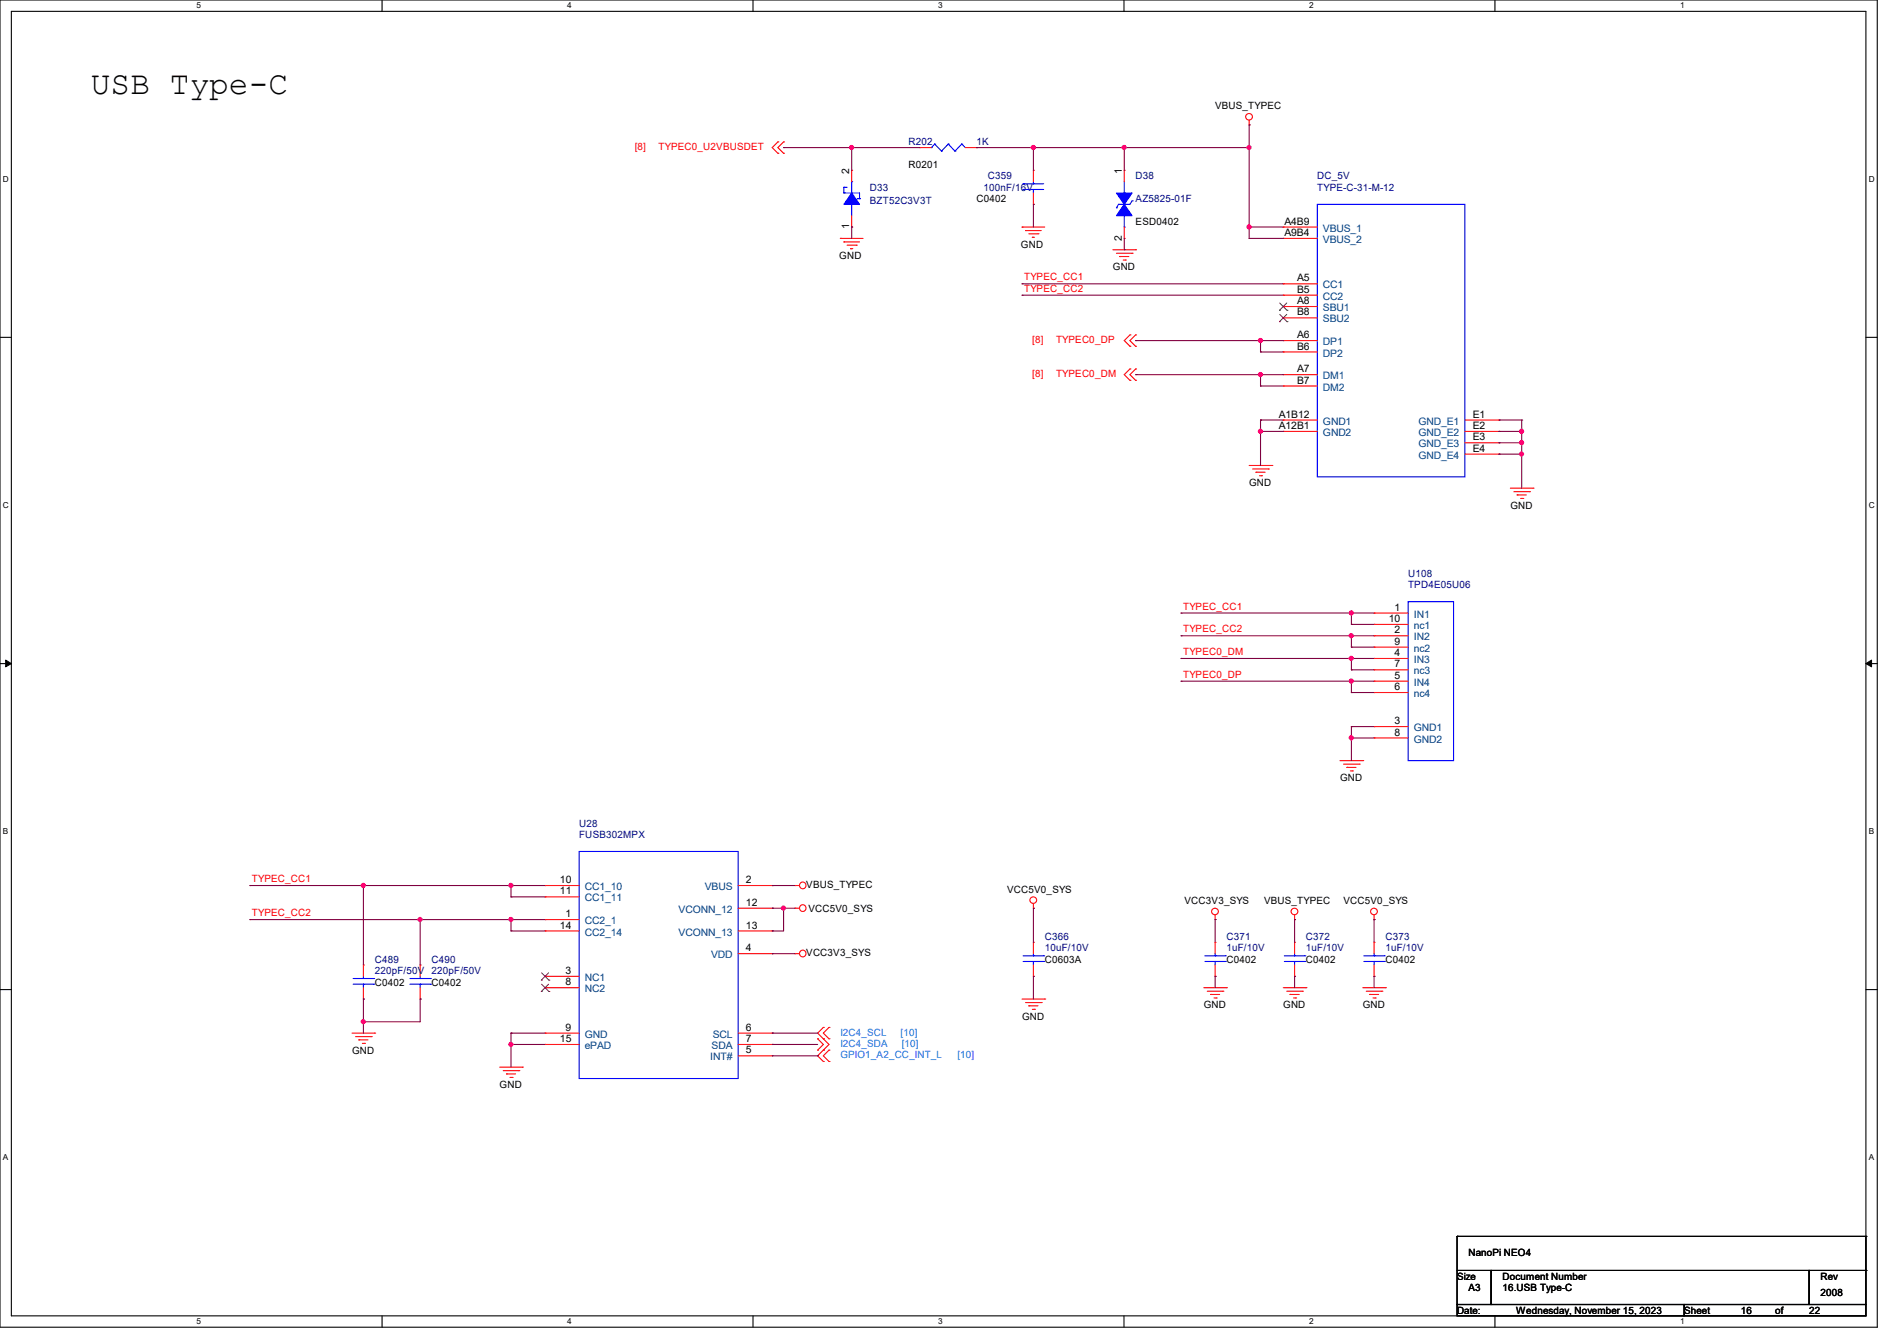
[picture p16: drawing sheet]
<svg xmlns="http://www.w3.org/2000/svg" width="297mm" height="210mm" viewBox="0 0 297 210" stroke-linecap="round" stroke-linejoin="round" font-family="sans-serif">
<defs><g id="words">
<text font-size="5.1" x="14.2" y="14.8">USB Type-C</text>
<g font-size="1.6">
<text x="190.2" y="17.1">VBUS_TYPEC</text>
<text x="133" y="27.2" transform="rotate(-90 133 27.2)">2</text>
<text x="142.2" y="26.3">R0201</text>
<text x="175.6" y="27.2" transform="rotate(-90 175.6 27.2)">1</text>
<text x="133" y="35.9" transform="rotate(-90 133 35.9)">1</text>
<text x="152.9" y="31.7">C0402</text>
<text x="177.8" y="35.2">ESD0402</text>
<text x="201.1" y="35.2">A4B9</text>
<text x="131.4" y="40.6">GND</text>
<text x="159.8" y="38.8">GND</text>
<text x="175.6" y="37.7" transform="rotate(-90 175.6 37.7)">2</text>
<text x="201.1" y="37">A9B4</text>
<text x="174.2" y="42.3">GND</text>
<text x="203.1" y="44.1">A5</text>
<text x="203.1" y="47.6">A8</text>
<text x="203.1" y="45.8">B5</text>
<text x="203.1" y="53">A6</text>
<text x="203.1" y="49.4">B8</text>
<text x="203.1" y="58.3">A7</text>
<text x="203.1" y="54.7">B6</text>
<text x="200.2" y="65.4">A1B12</text>
<text x="203.1" y="60.1">B7</text>
<text x="230.6" y="65.4">E1</text>
<text x="200.2" y="67.2">A12B1</text>
<text x="230.6" y="67.2">E2</text>
<text x="230.6" y="69">E3</text>
<text x="230.6" y="70.7">E4</text>
<text x="195.6" y="76.1">GND</text>
<text x="236.5" y="79.7">GND</text>
<text x="218.4" y="95.6">1</text>
<text x="217.5" y="97.4">10</text>
<text x="218.4" y="99.2">2</text>
<text x="218.4" y="101">9</text>
<text x="218.4" y="102.7">4</text>
<text x="218.4" y="106.3">5</text>
<text x="218.4" y="104.5">7</text>
<text x="218.4" y="108.1">6</text>
<text x="218.4" y="113.4">3</text>
<text x="218.4" y="115.2">8</text>
<text x="209.8" y="122.3">GND</text>
<text x="87.7" y="138.3">10</text>
<text x="87.7" y="140.1">11</text>
<text x="88.6" y="143.6">1</text>
<text x="116.8" y="138.3">2</text>
<text x="116.8" y="141.9">12</text>
<text x="126.2" y="139.1">VBUS_TYPEC</text>
<text x="126.6" y="142.8">VCC5V0_SYS</text>
<text x="157.7" y="139.8">VCC5V0_SYS</text>
<text x="185.5" y="141.6">VCC3V3_SYS</text>
<text x="197.9" y="141.6">VBUS_TYPEC</text>
<text x="210.4" y="141.6">VCC5V0_SYS</text>
<text x="87.7" y="145.4">14</text>
<text x="116.8" y="149">4</text>
<text x="116.8" y="145.4">13</text>
<text x="126.2" y="149.7">VCC3V3_SYS</text>
<text x="58.7" y="154.3">C0402</text>
<text x="67.6" y="154.3">C0402</text>
<text x="88.6" y="152.5">3</text>
<text x="88.6" y="154.3">8</text>
<text x="163.6" y="150.8">C0603A</text>
<text x="192" y="150.8">C0402</text>
<text x="204.5" y="150.8">C0402</text>
<text x="216.9" y="150.8">C0402</text>
<text x="88.6" y="161.4">9</text>
<text x="116.8" y="161.4">6</text>
<text x="160" y="159.7">GND</text>
<text x="188.5" y="157.9">GND</text>
<text x="200.9" y="157.9">GND</text>
<text x="213.4" y="157.9">GND</text>
<text x="55.1" y="165">GND</text>
<text x="87.7" y="163.2">15</text>
<text x="116.8" y="165">5</text>
<text x="116.8" y="163.2">7</text>
<text x="78.2" y="170.3">GND</text>
<text x="229.9" y="196.7">NanoPi NEO4</text>
<text x="228.1" y="200.4">Size</text>
<text x="229.9" y="202.2">A3</text>
<text x="235.2" y="200.4">Document Number</text>
<text x="235.2" y="202.2">16.USB Type-C</text>
<text x="285" y="202.9">2008</text>
<text x="285" y="200.4">Rev</text>
<text x="228.1" y="205.7">Date:</text>
<text x="237.4" y="205.7">Wednesday, November 15, 2023</text>
<text x="263.7" y="205.7">Sheet</text>
<text x="272.6" y="205.7">16</text>
<text x="277.9" y="205.7">of</text>
<text x="283.2" y="205.7">22</text>
</g>
<g font-size="1.6" fill="#f00">
<text x="99.4" y="23.5">[8]</text>
<text x="103.1" y="23.5">TYPEC0_U2VBUSDET</text>
<text x="160.4" y="43.9">TYPEC_CC1</text>
<text x="160.4" y="45.7">TYPEC_CC2</text>
<text x="161.6" y="53.7">[8]</text>
<text x="165.4" y="53.7">TYPEC0_DP</text>
<text x="161.6" y="59.1">[8]</text>
<text x="165.4" y="59.1">TYPEC0_DM</text>
<text x="185.2" y="95.5">TYPEC_CC1</text>
<text x="185.2" y="99">TYPEC_CC2</text>
<text x="185.2" y="102.6">TYPEC0_DM</text>
<text x="185.2" y="106.1">TYPEC0_DP</text>
<text x="39.5" y="143.5">TYPEC_CC2</text>
<text x="39.5" y="138.1">TYPEC_CC1</text>
</g>
<g font-size="1.6" fill="#00007f">
<text x="142.2" y="22.8">R202</text>
<text x="152.9" y="22.8">1K</text>
<text x="136.2" y="29.9">D33</text>
<text x="154" y="29.9">100nF/16V</text>
<text x="154.7" y="28.1">C359</text>
<text x="177.8" y="28.1">D38</text>
<text x="206.2" y="28.1">DC_5V</text>
<text x="206.2" y="29.9">TYPE-C-31-M-12</text>
<text x="136.2" y="32">BZT52C3V3T</text>
<text x="177.8" y="31.7">AZ5825-01F</text>
<text x="220.5" y="90.3">U108</text>
<text x="220.5" y="92.1">TPD4E05U06</text>
<text x="90.7" y="129.5">U28</text>
<text x="90.7" y="131.2">FUSB302MPX</text>
<text x="163.6" y="147.2">C366</text>
<text x="163.6" y="149">10uF/10V</text>
<text x="192" y="147.2">C371</text>
<text x="192" y="149">1uF/10V</text>
<text x="204.5" y="147.2">C372</text>
<text x="204.5" y="149">1uF/10V</text>
<text x="216.9" y="147.2">C373</text>
<text x="216.9" y="149">1uF/10V</text>
<text x="58.7" y="150.8">C489</text>
<text x="58.7" y="152.6">220pF/50V</text>
<text x="67.6" y="150.8">C490</text>
<text x="67.6" y="152.6">220pF/50V</text>
</g>
<g font-size="1.6" fill="#003f7f">
<text x="207.1" y="36.3">VBUS_1</text>
<text x="207.1" y="38.1">VBUS_2</text>
<text x="207.1" y="45.2">CC1</text>
<text x="207.1" y="46.9">CC2</text>
<text x="207.1" y="48.7">SBU1</text>
<text x="207.1" y="50.5">SBU2</text>
<text x="207.1" y="54.1">DP1</text>
<text x="207.1" y="59.4">DM1</text>
<text x="207.1" y="55.8">DP2</text>
<text x="207.1" y="61.2">DM2</text>
<text x="207.1" y="66.5">GND1</text>
<text x="207.1" y="68.3">GND2</text>
<text x="222.1" y="66.5">GND_E1</text>
<text x="222.1" y="68.3">GND_E2</text>
<text x="222.1" y="70.1">GND_E3</text>
<text x="222.1" y="71.8">GND_E4</text>
<text x="221.4" y="96.7">IN1</text>
<text x="221.4" y="100.3">IN2</text>
<text x="221.4" y="98.5">nc1</text>
<text x="221.4" y="103.8">IN3</text>
<text x="221.4" y="107.4">IN4</text>
<text x="221.4" y="105.6">nc3</text>
<text x="221.4" y="102.1">nc2</text>
<text x="221.4" y="109.2">nc4</text>
<text x="221.4" y="114.5">GND1</text>
<text x="221.4" y="116.3">GND2</text>
<text x="91.6" y="139.4">CC1_10</text>
<text x="91.6" y="141.2">CC1_11</text>
<text x="106.3" y="143">VCONN_12</text>
<text x="110.4" y="139.4">VBUS</text>
<text x="91.6" y="144.7">CC2_1</text>
<text x="91.6" y="146.5">CC2_14</text>
<text x="106.3" y="146.5">VCONN_13</text>
<text x="91.6" y="153.6">NC1</text>
<text x="91.6" y="155.4">NC2</text>
<text x="111.3" y="150.1">VDD</text>
<text x="91.6" y="162.5">GND</text>
<text x="91.6" y="164.3">ePAD</text>
<text x="111.2" y="166.1">INT#</text>
<text x="111.4" y="164.3">SDA</text>
<text x="111.6" y="162.5">SCL</text>
</g>
<g font-size="1.6" fill="#007fff">
<text x="131.6" y="164">I2C4_SDA</text>
<text x="131.6" y="162.2">I2C4_SCL</text>
<text x="131.6" y="165.7">GPIO1_A2_CC_INT_L</text>
<text x="141" y="162.2">[10]</text>
<text x="141.2" y="164">[10]</text>
<text x="149.9" y="165.7">[10]</text>
</g>
<g font-size="1.3">
<text x="30.8" y="1.3">5</text>
<text x="88.8" y="1.3">4</text>
<text x="146.9" y="1.3">3</text>
<text x="205" y="1.3">2</text>
<text x="263.1" y="1.3">1</text>
<text x=".5" y="28.4">D</text>
<text x="292.6" y="28.4">D</text>
<text x=".5" y="79.5">C</text>
<text x="292.6" y="79.5">C</text>
<text x=".5" y="130.6">B</text>
<text x="292.6" y="130.6">B</text>
<text x=".5" y="181.7">A</text>
<text x="292.6" y="181.7">A</text>
<text x="30.8" y="207.4">5</text>
<text x="88.8" y="207.4">4</text>
<text x="146.9" y="207.4">3</text>
<text x="205" y="207.4">2</text>
<text x="263.1" y="207.4">1</text>
</g>
</g></defs>
<path d="M0 0h293.9v207.9h-293.9zM1.8 1.8h290.3v204.3h-290.3z" fill="none" stroke="#000" stroke-width=".17"/>
<g fill="#fff">
<path d="M30.8 .2h.7v1.4h-.7z"/>
<path d="M30.8 206.2h.7v1.4h-.7z"/>
</g>
<path d="M59.8 0v1.8M59.8 206.1v1.8" fill="none" stroke="#000" stroke-width=".17"/>
<g fill="#fff">
<path d="M88.8 .2h.7v1.4h-.7z"/>
<path d="M88.8 206.2h.7v1.4h-.7z"/>
</g>
<path d="M117.9 0v1.8M117.9 206.1v1.8" fill="none" stroke="#000" stroke-width=".17"/>
<g fill="#fff">
<path d="M146.9 .2h.7v1.4h-.7z"/>
<path d="M146.9 206.2h.7v1.4h-.7z"/>
</g>
<path d="M176 0v1.8M176 206.1v1.8" fill="none" stroke="#000" stroke-width=".17"/>
<g fill="#fff">
<path d="M205 .2h.7v1.4h-.7z"/>
<path d="M205 206.2h.7v1.4h-.7z"/>
</g>
<path d="M234.1 0v1.8M234.1 206.1v1.8" fill="none" stroke="#000" stroke-width=".17"/>
<g fill="#fff">
<path d="M263.1 .2h.6v1.4h-.6z"/>
<path d="M263.1 206.2h.6v1.4h-.6z"/>
<path d="M.5 27.3h.9v1.4h-.9z"/>
<path d="M292.6 27.3h.9v1.4h-.9z"/>
<path d="M.5 78.4h.9v1.4h-.9z"/>
<path d="M292.6 78.4h.9v1.4h-.9z"/>
</g>
<path d="M0 52.8h1.8M292.1 52.8h1.8" fill="none" stroke="#000" stroke-width=".17"/>
<g fill="#fff">
<path d="M.5 129.5h.8v1.4h-.8z"/>
<path d="M292.6 129.5h.8v1.4h-.8z"/>
</g>
<path d="M0 103.9h1.8M292.1 103.9h1.8" fill="none" stroke="#000" stroke-width=".17"/>
<path d="M.9 103.4l.9 .5-.9 .5zM292.1 103.9l.9-.5v1z" fill="#000" stroke="#000" stroke-width=".16"/>
<g fill="#fff">
<path d="M.5 180.5h.8v1.4h-.8z"/>
<path d="M292.6 180.5h.8v1.4h-.8z"/>
</g>
<g fill="none" stroke="#000" stroke-width=".17">
<path d="M0 155h1.8M292.1 155h1.8M228.1 199h5.4v5.3h-5.4zM228.1 193.6h.1M228.1 193.6v5.4M228.1 193.6h64M233.5 199h49.8v5.3h-49.8zM283.3 199h8.8v5.3h-8.8zM292.1 193.6h.1M292.1 199h.1M292.1 193.6v5.4M228.1 204.3h35.6v1.8h-35.6z"/>
<path d="M263.7 204.3h28.4v1.8h-28.4z"/>
</g>
<g fill="none" stroke="#f00" stroke-width=".17">
<path d="M195.6 19.6h.1M195.6 18.8v.8M121.8 24h.1M121.8 22.2h.1M121.8 22.2l-.9 .9 .9 .9M122.7 24h.1M122.7 22.2h.1M122.7 22.2l-.9 .9 .9 .9M131.6 37.3h.1M131.6 37.3h3.5M132.1 37.9h.1M132.1 37.9h2.5"/>
<path d="M132.6 38.4h1.5M133.2 38.9h.1M133.2 38.9h.3M133.4 35.6h.1M133.4 26.7h.1M133.4 26.7v1.7M133.4 33.8v1.8M134.1 38.4h.1M144 23.1h.1M144 23.1h1.8M151.1 23.1h1.8M152.9 23.1h.1"/>
<path d="M160 35.6h.1M160 35.6h3.6M160.6 36.1h.1M160.6 36.1h2.4M161.1 36.6h1.4M161.6 37.2h.1M161.6 37.2h.4M161.8 26.7h.1M161.8 32h.1M161.8 26.7v1.7M161.8 30.2v1.8M162.5 36.6h.1"/>
<path d="M174.2 39.1h3.6M174.8 39.7h2.4M176 26.7h.1M176 37.3h.1M176 26.7v1.7M176 35.6v1.7M177.2 39.7h.1M177.8 39.1h.1M200.9 35.6h.1M200.9 37.3h.1M200.9 37.3h5.3M200.9 35.6h5.3"/>
<path d="M175.3 40.2h.1M175.3 40.2h1.4M175.9 40.7h.3M176.2 40.7h.1M176.9 59.6h.1M176.9 57.8h.1M176.9 54.2h.1M176.9 52.5h.1M176.9 57.8l-.9 .9 .9 .9M176.9 52.5l-.9 .8 .9 .9M177.8 59.6h.1M177.8 57.8h.1"/>
<path d="M177.8 54.2h.1M177.8 52.5h.1M177.8 57.8l-.9 .9 .9 .9M177.8 52.5l-.9 .8 .9 .9M200.9 44.4h.1M200.9 53.3h.1M200.9 58.7h.1M200.9 48h.1M200.9 49.8h.1M200.9 55.1h.1M200.9 46.2h.1M200.9 44.4h5.3"/>
<path d="M200.9 53.3h5.3M200.9 58.7h5.3M200.9 48h5.3M200.9 49.8h5.3M200.9 55.1h5.3M200.9 46.2h5.3M195.6 72.9h3.5M196.1 73.4h2.5M196.6 74h.1M196.6 74h1.5M197.2 74.5h.3M197.5 74.5h.1"/>
<path d="M198.6 73.4h.1M199.1 72.9h.1M200.9 65.8h.1M200.9 67.6h.1M200.9 60.5h.1M200.9 65.8h5.3M200.9 67.6h5.3M200.9 60.5h5.3M229.4 65.8h5.3M229.4 67.6h5.3M229.4 69.3h5.3M229.4 71.1h5.3"/>
<path d="M234.7 65.8h.1M234.7 67.6h.1M234.7 69.3h.1M234.7 71.1h.1M236.5 76.5h3.5M237 77h2.5M237.5 77.5h.1M237.5 77.5h1.5M238.1 78.1h.3M238.4 78.1h.1M239.5 77h.1M240 76.5h.1"/>
<path d="M215.1 96h.1M215.1 99.6h.1M215.1 97.8h.1M215.1 96h5.4M215.1 99.6h5.4M215.1 97.8h5.4M209.8 119.1h3.6M210.4 119.7h2.4M212.8 119.7h.1M213.4 119.1h.1M215.1 103.1h.1M215.1 106.7h.1"/>
<path d="M215.1 108.5h.1M215.1 104.9h.1M215.1 101.3h.1M215.1 113.8h.1M215.1 115.6h.1M215.1 103.1h5.4M215.1 106.7h5.4M215.1 108.5h5.4M215.1 104.9h5.4M215.1 101.3h5.4M215.1 113.8h5.4M215.1 115.6h5.4"/>
<path d="M85.3 138.7h.1M85.3 138.7h5.4M115.6 138.7h5.3M120.9 138.7h.1M124.5 138.7h.1M124.5 138.7h.7M210.9 120.2h.1M210.9 120.2h1.4M211.4 120.7h.4M211.8 120.7h.1M56.9 151.1h.1M56.9 156.5h.1"/>
<path d="M56.9 151.1v1.8M56.9 154.7v1.8M65.8 151.1h.1M65.8 156.5h.1M65.8 151.1v1.8M65.8 154.7v1.8M85.3 144h.1M85.3 152.9h.1M85.3 154.7h.1M85.3 140.5h.1M85.3 145.8h.1M85.3 154.7h5.4"/>
<path d="M85.3 144h5.4M85.3 152.9h5.4M85.3 140.5h5.4M85.3 145.8h5.4M115.6 142.2h5.3M115.6 149.4h5.3M115.6 145.8h5.3M120.9 149.4h.1M120.9 142.2h.1M120.9 145.8h.1M124.5 142.2h.1M124.5 149.4h.1"/>
<path d="M124.5 142.2h.7M124.5 149.4h.7M160 156.5h3.6M160.6 157h2.4M161.1 157.5h.1M161.1 157.5h1.4M161.6 158.1h.4M161.8 142.2h.1M161.8 147.6h.1M161.8 152.9h.1M161.8 141.5v.7M161.8 147.6v1.8"/>
<path d="M161.8 151.1v1.8M162 158.1h.1M163 157h.1M163.6 156.5h.1M188.5 154.7h3.5M189 155.2h2.5M189.5 155.7h.1M189.5 155.7h1.5M190.1 156.3h.3M190.2 144h.1M190.2 147.6h.1M190.2 152.9h.1"/>
<path d="M190.2 143.3v.7M190.2 147.6v1.8M190.2 151.1v1.8M190.4 156.3h.1M191.5 155.2h.1M192 154.7h.1M200.9 154.7h3.6M201.5 155.2h2.4M202 155.7h.1M202 155.7h1.4M202.5 156.3h.4M202.7 144h.1"/>
<path d="M202.7 147.6h.1M202.7 152.9h.1M202.7 143.3v.7M202.7 147.6v1.8M202.7 151.1v1.8M202.9 156.3h.1M203.9 155.2h.1M204.5 154.7h.1M213.4 154.7h3.5M213.9 155.2h2.5M214.4 155.7h.1M214.4 155.7h1.5"/>
<path d="M215 156.3h.3M215.1 144h.1M215.1 147.6h.1M215.1 152.9h.1M215.1 143.3v.7M215.1 147.6v1.8M215.1 151.1v1.8M215.3 156.3h.1M216.4 155.2h.1M216.9 154.7h.1M55.1 161.8h3.6M55.7 162.3h2.4"/>
<path d="M56.2 162.9h.1M56.2 162.9h1.4M56.7 163.4h.4M57.1 163.4h.1M58.1 162.3h.1M58.7 161.8h.1M78.2 167.1h3.6M78.8 167.7h2.4M79.3 168.2h.1M79.3 168.2h1.4M79.8 168.7h.4M80.2 168.7h.1"/>
<path d="M81.2 167.7h.1M81.8 167.1h.1M85.3 161.8h.1M85.3 163.6h.1M85.3 161.8h5.4M85.3 163.6h5.4M115.6 161.8h5.3M115.6 165.4h5.3M115.6 163.6h5.3M120.9 165.4h.1M120.9 161.8h.1M120.9 163.6h.1"/>
<path d="M128 164.5h.1M128 162.7h.1M128 162.7l.9 .9-.9 .9M128.9 164.5h.1M128.9 162.7h.1M128.9 160.9h.1M128.9 166.2h.1M128.9 160.9l-.9 .9 1.8 1.8-1.8 1.8 .9 .8M129.8 162.7h.1M129.8 160.9h.1M129.8 166.2h.1M129.8 164.5h.1"/>
<path d="M129.8 160.9l-.9 .9 .9 .9M129.8 164.5l-.9 .9 .9 .8"/>
<circle cx="195.6" cy="18.3" r=".52"/>
<circle cx="125.7" cy="138.7" r=".52"/>
<circle cx="125.7" cy="142.2" r=".52"/>
<circle cx="125.7" cy="149.3" r=".52"/>
<circle cx="161.8" cy="141" r=".52"/>
<circle cx="190.2" cy="142.7" r=".52"/>
<circle cx="202.7" cy="142.7" r=".52"/>
<circle cx="215.1" cy="142.7" r=".52"/>
</g>
<g fill="none" stroke="#00f" stroke-width=".17">
<path d="M132.1 30.2h.1M132.1 29.3h.1M132.1 30.2h2.5v.9M132.1 29.3v.9M132.1 29.3h.4M132.5 29.3h.1M133.4 32h.1M133.4 28.4h.1M133.4 28.4v1.8M133.4 32v1.8M134.2 31.1h.1M134.2 31.1h.4"/>
<path d="M134.6 31.1h.1M145.8 23.1h.1M146.3 22.6h.1M146.3 22.6l1.1 1.1M146.3 22.6l-.5 .5M147.4 23.7h.1M148.5 22.6h.1M148.5 22.6l1 1.1M148.5 22.6l-1.1 1.1M149.5 23.7h.1M150.6 22.6h.1M150.6 22.6l.5 .5"/>
<path d="M150.6 22.6l-1.1 1.1M160.2 29.7h.1M160.2 28.8h.1M160.2 29.7h3.2M160.2 28.8h3.2M161.8 28.8h.1M161.8 29.7h.1M161.8 28.4v.4M161.8 29.7v.5M174.8 32.6h.1M175.1 32h.1M175.1 32l-.3 .6"/>
<path d="M176 30.2h.1M176 35.6h.1M176 28.4v1.8M176 33.8v1.8M177.2 31.5h.1M177.2 31.5l-.3 .5h-1.8M206.2 32h23.2v42.7h-23.2zM220.5 94.2h7.1v24.9h-7.1zM90.7 133.4h24.9v35.5h-24.9zM55.3 154.1h3.2M55.3 153.2h3.2M56.9 153.2h.1"/>
<path d="M56.9 154.1h.1M56.9 152.9v.3M56.9 154.1v.6M58.5 154.1h.1M58.5 153.2h.1M64.2 154.1h3.2M64.2 153.2h3.2M65.8 153.2h.1M65.8 154.1h.1M65.8 152.9v.3M65.8 154.1v.6M67.4 154.1h.1"/>
<path d="M67.4 153.2h.1M160.2 150.6h3.2M160.2 149.7h3.2M161.8 149.7h.1M161.8 150.6h.1M161.8 149.4v.3M161.8 150.6v.5M163.4 150.6h.1M163.4 149.7h.1M188.6 150.6h3.3M188.6 149.7h3.3M190.2 149.7h.1"/>
<path d="M190.2 150.6h.1M190.2 149.4v.3M190.2 150.6v.5M191.9 150.6h.1M191.9 149.7h.1M201.1 150.6h3.2M201.1 149.7h3.2M202.7 149.7h.1M202.7 150.6h.1M202.7 149.4v.3M202.7 150.6v.5M204.3 150.6h.1"/>
<path d="M204.3 149.7h.1M213.5 150.6h3.2M213.5 149.7h3.2M215.1 149.7h.1M215.1 150.6h.1M215.1 149.4v.3M215.1 150.6v.5M216.7 150.6h.1M216.7 149.7h.1"/>
</g>
<g fill="#00f" stroke="#00f" stroke-width=".17">
<path d="M174.8 30.2h2.4l-1.2 1.8z" fill-rule="evenodd"/>
<path d="M176 32l1.2 1.8h-2.4z" fill-rule="evenodd"/>
<path d="M133.4 30.2l1.2 1.8h-2.5z" fill-rule="evenodd"/>
</g>
<g fill="none" stroke="#7f3f00" stroke-width=".16">
<path d="M200.3 48.6h.1M200.3 50.4h.1M200.4 47.5l1.1 1.1M200.4 49.2l1.1 1.2M201.5 47.5l-1.2 1.1M201.5 49.2l-1.2 1.2M201.5 48.6h.1M201.5 50.4h.1M84.8 153.5h.1M84.8 155.3h.1M84.8 152.4l1.1 1.1M84.8 154.1l1.1 1.2"/>
<path d="M85.9 152.4l-1.1 1.1M85.9 154.1l-1.1 1.2M85.9 153.5h.1M85.9 155.3h.1"/>
</g>
<g fill="none" stroke="#7f003f" stroke-width=".17">
<path d="M195.6 19.6h.1M195.6 19.6v17.7M122.7 23.1h.1M122.7 23.1h21.3M133.4 23.1h.1M133.4 35.6h.1M133.4 23.1v3.6M133.4 35.6v1.7M152.9 23.1h.1M152.9 23.1h42.7M161.8 23.1h.1M161.8 32h.1"/>
<path d="M161.8 23.1v3.6M161.8 32v3.6M176 23.1h.1M176 39.1h.1M176 23.1v3.6M176 37.3v1.8M195.6 35.6h.1M195.6 23.1h.1M195.6 37.3h.1M195.6 35.6h5.3M195.6 37.3h5.3M160 44.4h.1"/>
<path d="M160 46.2h.1M160 44.4h40.9M160 46.2h40.9M177.8 58.7h.1M177.8 53.3h.1M177.8 58.7h23.1M177.8 53.3h23.1M197.4 55.1h.1M197.4 53.3h.1M197.4 58.7h.1M197.4 53.3v1.8M197.4 58.7v1.8"/>
<path d="M197.4 55.1h3.5M197.4 65.8h.1M197.4 67.6h.1M197.4 60.5h.1M197.4 65.8v7.1M197.4 65.8h3.5M197.4 67.6h3.5M197.4 60.5h3.5M234.7 65.8h.1M234.7 67.6h.1M234.7 69.3h.1M234.7 71.1h.1"/>
<path d="M234.7 65.8h3.6M234.7 67.6h3.6M234.7 69.3h3.6M234.7 71.1h3.6M238.3 65.8h.1M238.3 67.6h.1M238.3 69.3h.1M238.3 71.1h.1M238.3 65.8v10.7M184.9 96h.1M184.9 99.6h.1M184.9 96h30.2"/>
<path d="M184.9 99.6h30.2M211.6 97.8h.1M211.6 96h.1M211.6 99.6h.1M211.6 97.8h3.5M211.6 96v1.8M211.6 99.6v1.7M184.9 103.1h.1M184.9 106.7h.1M184.9 103.1h30.2M184.9 106.7h30.2M211.6 101.3h.1"/>
<path d="M211.6 104.9h.1M211.6 103.1h.1M211.6 108.5h.1M211.6 106.7h.1M211.6 113.8h.1M211.6 115.6h.1M211.6 103.1v1.8M211.6 106.7v1.8M211.6 113.8v5.3M211.6 101.3h3.5M211.6 104.9h3.5M211.6 108.5h3.5"/>
<path d="M211.6 113.8h3.5M211.6 115.6h3.5M39.1 138.7h.1M39.1 138.7h46.2M56.9 138.7h.1M56.9 138.7v12.4M80 138.7h.1M80 138.7v1.8M120.9 138.7h.1M120.9 138.7h3.6M39.1 144h.1M39.1 144h46.2"/>
<path d="M56.9 156.5h.1M56.9 156.5v5.3M65.8 144h.1M65.8 156.5h.1M65.8 156.5v3.5h-8.9M65.8 144v7.1M80 145.8h.1M80 144h.1M80 140.5h.1M80 144v1.8M80 145.8h5.3M80 140.5h5.3"/>
<path d="M120.9 149.4h.1M120.9 142.2h.1M120.9 145.8h.1M120.9 149.4h3.6M120.9 142.2h3.6M122.7 142.2h.1M122.7 142.2v3.6h-1.8M161.8 152.9h.1M161.8 142.2h.1M161.8 142.2v5.4M161.8 152.9v3.6M190.2 144h.1"/>
<path d="M190.2 152.9h.1M190.2 144v3.6M190.2 152.9v1.8M202.7 144h.1M202.7 152.9h.1M202.7 144v3.6M202.7 152.9v1.8M215.1 144h.1M215.1 152.9h.1M215.1 144v3.6M215.1 152.9v1.8M56.9 160h.1"/>
<path d="M80 163.6h.1M80 161.8h.1M80 163.6h5.3M80 161.8v5.3M80 161.8h5.3M120.9 161.8h.1M120.9 163.6h.1M120.9 163.6h7.1M120.9 161.8h7.1M120.9 165.4h7.1M128 165.4h.1"/>
</g>
<g fill="#f0f" stroke="#f0f" stroke-width=".17">
<circle cx="197.3" cy="67.5" r=".32"/>
<circle cx="238.2" cy="67.5" r=".32"/>
<circle cx="238.2" cy="71.1" r=".32"/>
<circle cx="238.2" cy="69.3" r=".32"/>
<circle cx="197.3" cy="58.7" r=".32"/>
<circle cx="80" cy="163.6" r=".32"/>
<circle cx="80" cy="144" r=".32"/>
<circle cx="65.8" cy="144" r=".32"/>
<circle cx="80" cy="138.7" r=".32"/>
<circle cx="56.9" cy="138.7" r=".32"/>
<circle cx="122.7" cy="142.2" r=".32"/>
<circle cx="56.9" cy="160" r=".32"/>
<circle cx="195.6" cy="35.5" r=".32"/>
<circle cx="133.3" cy="23.1" r=".32"/>
<circle cx="161.8" cy="23.1" r=".32"/>
<circle cx="211.6" cy="96" r=".32"/>
<circle cx="211.6" cy="99.5" r=".32"/>
<circle cx="211.6" cy="103.1" r=".32"/>
<circle cx="211.6" cy="106.7" r=".32"/>
<circle cx="211.6" cy="115.5" r=".32"/>
<circle cx="197.3" cy="53.3" r=".32"/>
<circle cx="176" cy="23.1" r=".32"/>
<circle cx="195.6" cy="23.1" r=".32"/>
</g>
<use href="#words"/>
</svg>
